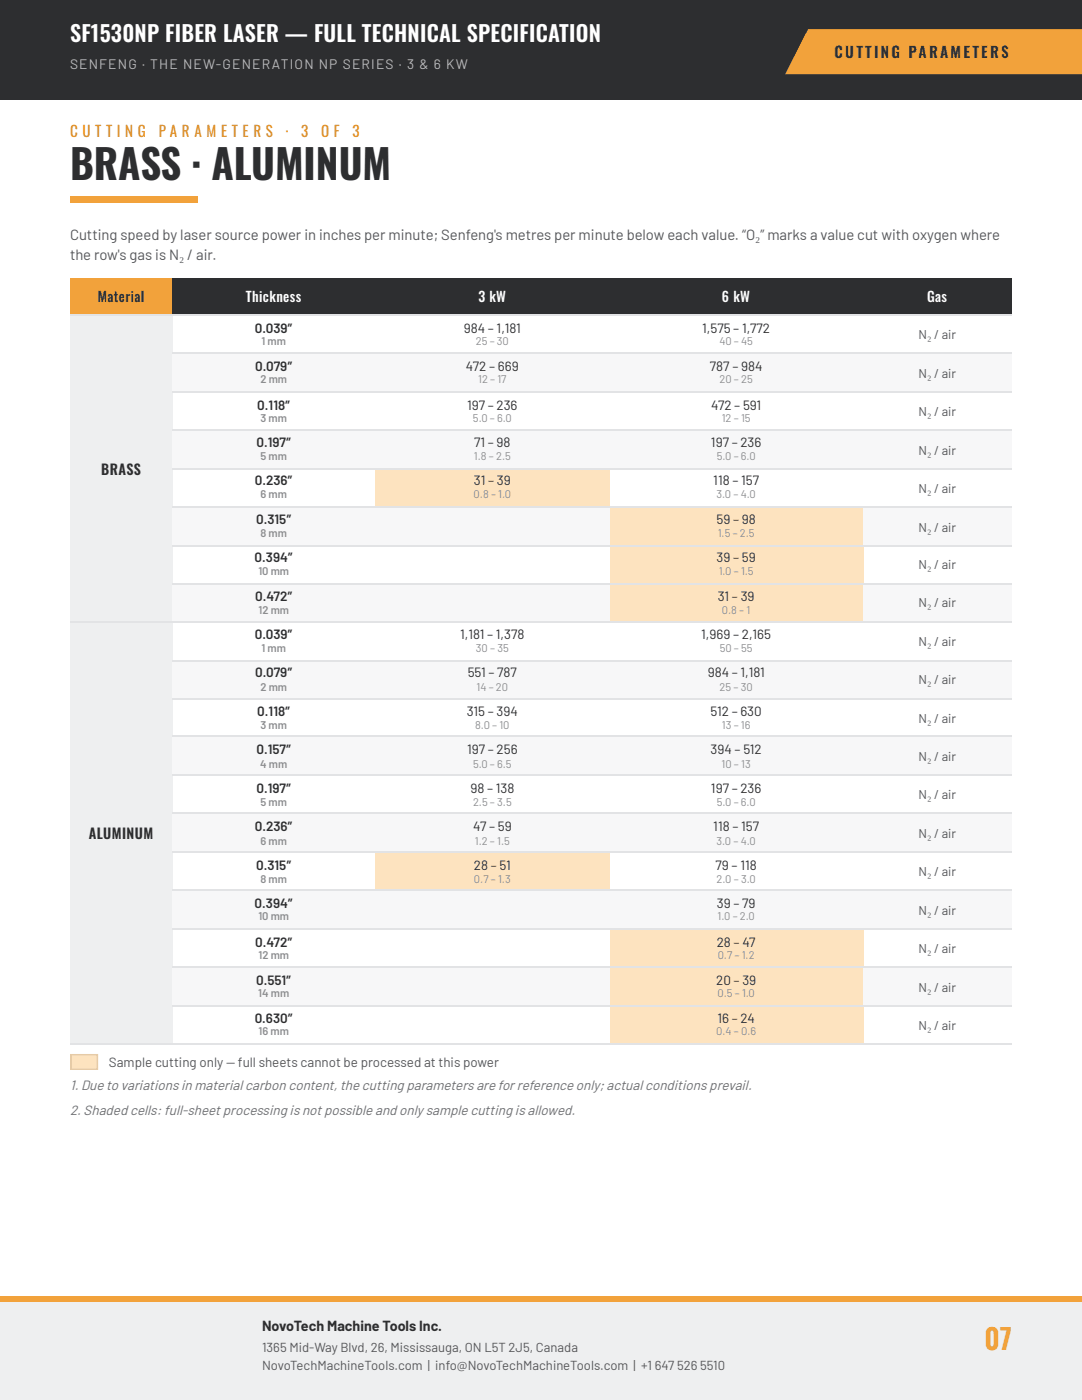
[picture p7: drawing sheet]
<svg xmlns="http://www.w3.org/2000/svg" width="216mm" height="279mm" viewBox="0 0 216 279" stroke-linecap="round" stroke-linejoin="round" font-family="sans-serif">
<defs><g id="words">
<text font-size="8.1" fill="#2d2e30" x="14" y="36">BRASS · ALUMINUM</text>
<text font-size="5.6" fill="#f2a23b" x="196.5" y="269.3">07</text>
<text font-size="4.4" fill="#fff" x="14" y="8.5">SF1530NP FIBER LASER — FULL TECHNICAL SPECIFICATION</text>
<text font-size="3" fill="#2d2e30" x="166.5" y="11.6">CUTTING PARAMETERS</text>
<g font-size="3" fill="#e08a1e">
<text x="14" y="27.3">C U T T I N G</text>
<text x="31.7" y="27.3">P A R A M E T E R S</text>
<text x="57" y="27.3">·</text>
<text x="60.1" y="27.3">3</text>
<text x="64.1" y="27.3">O F</text>
<text x="70.3" y="27.3">3</text>
</g>
<g font-size="3" fill="#55575b">
<text x="14" y="47.9">Cutting speed by laser source power in inches per minute; Senfeng's metres per minute below each value. “O₂” marks a value cut with oxygen where</text>
<text x="14" y="51.9">the row's gas is N₂ / air.</text>
</g>
<text font-size="2.9" fill="#2d2e30" x="52.3" y="265.6">NovoTech Machine Tools Inc.</text>
<text font-size="2.8" fill="#b8babd" x="14" y="13.8">SENFENG · THE NEW-GENERATION NP SERIES · 3 &amp; 6 KW</text>
<g font-size="2.8" fill="#2d2e30">
<text x="19.5" y="60.3">Material</text>
<text x="20.2" y="94.7">BRASS</text>
<text x="17.7" y="167.5">ALUMINUM</text>
</g>
<g font-size="2.8" fill="#fff">
<text x="49" y="60.3">Thickness</text>
<text x="95.4" y="60.3">3 kW</text>
<text x="144.1" y="60.3">6 kW</text>
<text x="185" y="60.3">Gas</text>
</g>
<g font-size="2.8" fill="#6d6f73">
<text x="14" y="217.5">1. Due to variations in material carbon content, the cutting parameters are for reference only; actual conditions prevail.</text>
<text x="14" y="222.5">2. Shaded cells: full-sheet processing is not possible and only sample cutting is allowed.</text>
</g>
<g font-size="2.7" fill="#2d2e30">
<text x="50.9" y="66.4">0.039″</text>
<text x="92.6" y="66.4">984 – 1,181</text>
<text x="140.1" y="66.4">1,575 – 1,772</text>
<text x="50.9" y="74.1">0.079″</text>
<text x="93" y="74.1">472 – 669</text>
<text x="141.7" y="74.1">787 – 984</text>
<text x="51.3" y="81.8">0.118″</text>
<text x="93.2" y="81.8">197 – 236</text>
<text x="141.9" y="81.8">472 – 591</text>
<text x="51.2" y="89.2">0.197″</text>
<text x="94.6" y="89.2">71 – 98</text>
<text x="141.9" y="89.2">197 – 236</text>
<text x="50.9" y="96.8">0.236″</text>
<text x="94.6" y="96.8">31 – 39</text>
<text x="142.3" y="96.8">118 – 157</text>
<text x="51.1" y="104.5">0.315″</text>
<text x="143" y="104.5">59 – 98</text>
<text x="50.8" y="112.2">0.394″</text>
<text x="143" y="112.2">39 – 59</text>
<text x="50.9" y="119.9">0.472″</text>
<text x="143.2" y="119.9">31 – 39</text>
<text x="50.9" y="127.5">0.039″</text>
<text x="91.8" y="127.5">1,181 – 1,378</text>
<text x="139.9" y="127.5">1,969 – 2,165</text>
<text x="50.9" y="135.2">0.079″</text>
<text x="93.3" y="135.2">551 – 787</text>
<text x="141.2" y="135.2">984 – 1,181</text>
<text x="51.3" y="142.9">0.118″</text>
<text x="93.1" y="142.9">315 – 394</text>
<text x="141.8" y="142.9">512 – 630</text>
<text x="51.2" y="150.5">0.157″</text>
<text x="93.2" y="150.5">197 – 256</text>
<text x="141.8" y="150.5">394 – 512</text>
<text x="51.2" y="158.2">0.197″</text>
<text x="93.9" y="158.2">98 – 138</text>
<text x="141.9" y="158.2">197 – 236</text>
<text x="50.9" y="165.9">0.236″</text>
<text x="94.4" y="165.9">47 – 59</text>
<text x="142.3" y="165.9">118 – 157</text>
<text x="51.1" y="173.6">0.315″</text>
<text x="94.6" y="173.6">28 – 51</text>
<text x="142.8" y="173.6">79 – 118</text>
<text x="50.8" y="181.2">0.394″</text>
<text x="143" y="181.2">39 – 79</text>
<text x="50.9" y="188.9">0.472″</text>
<text x="143" y="188.9">28 – 47</text>
<text x="51.1" y="196.6">0.551″</text>
<text x="142.9" y="196.6">20 – 39</text>
<text x="50.8" y="204.3">0.630″</text>
<text x="143.1" y="204.3">16 – 24</text>
</g>
<text font-size="2.7" fill="#55575b" x="21.7" y="213">Sample cutting only — full sheets cannot be processed at this power</text>
<g font-size="2.6" fill="#55575b">
<text x="52.3" y="269.9">1365 Mid-Way Blvd, 26, Mississauga, ON L5T 2J5, Canada</text>
<text x="52.3" y="273.3">NovoTechMachineTools.com | info@NovoTechMachineTools.com | +1</text>
<text x="130.6" y="273.3">647</text>
<text x="135.1" y="273.3">526</text>
<text x="139.7" y="273.3">5510</text>
</g>
<g font-size="2.5" fill="#55575b">
<text x="183.3" y="67.7">N₂ / air</text>
<text x="183.3" y="75.4">N₂ / air</text>
<text x="183.3" y="83.1">N₂ / air</text>
<text x="183.3" y="90.8">N₂ / air</text>
<text x="183.3" y="98.4">N₂ / air</text>
<text x="183.3" y="106.1">N₂ / air</text>
<text x="183.3" y="113.5">N₂ / air</text>
<text x="183.3" y="121.2">N₂ / air</text>
<text x="183.3" y="128.9">N₂ / air</text>
<text x="183.3" y="136.5">N₂ / air</text>
<text x="183.3" y="144.2">N₂ / air</text>
<text x="183.3" y="151.9">N₂ / air</text>
<text x="183.3" y="159.5">N₂ / air</text>
<text x="183.3" y="167.2">N₂ / air</text>
<text x="183.3" y="174.9">N₂ / air</text>
<text x="183.3" y="182.6">N₂ / air</text>
<text x="183.3" y="190.2">N₂ / air</text>
<text x="183.3" y="197.9">N₂ / air</text>
<text x="183.3" y="205.6">N₂ / air</text>
</g>
<g font-size="2.2" fill="#8c8e91">
<text x="52.2" y="68.8">1 mm</text>
<text x="94.9" y="68.8">25 – 30</text>
<text x="143.5" y="68.8">40 – 45</text>
<text x="52" y="76.5">2 mm</text>
<text x="95.4" y="76.5">12 – 17</text>
<text x="143.6" y="76.5">20 – 25</text>
<text x="52" y="84.1">3 mm</text>
<text x="94.4" y="84.1">5.0 – 6.0</text>
<text x="144" y="84.1">12 – 15</text>
<text x="52" y="91.8">5 mm</text>
<text x="94.6" y="91.8">1.8 – 2.5</text>
<text x="143" y="91.8">5.0 – 6.0</text>
<text x="52" y="99.5">6 mm</text>
<text x="94.5" y="99.5">0.8 – 1.0</text>
<text x="143" y="99.5">3.0 – 4.0</text>
<text x="52" y="107.2">8 mm</text>
<text x="143.2" y="107.2">1.5 – 2.5</text>
<text x="51.5" y="114.8">10 mm</text>
<text x="143.4" y="114.8">1.0 – 1.5</text>
<text x="51.6" y="122.5">12 mm</text>
<text x="144.1" y="122.5">0.8 – 1</text>
<text x="52.2" y="130.2">1 mm</text>
<text x="95" y="130.2">30 – 35</text>
<text x="143.6" y="130.2">50 – 55</text>
<text x="52" y="137.8">2 mm</text>
<text x="95.1" y="137.8">14 – 20</text>
<text x="143.6" y="137.8">25 – 30</text>
<text x="52" y="145.5">3 mm</text>
<text x="94.8" y="145.5">8.0 – 10</text>
<text x="144" y="145.5">13 – 16</text>
<text x="51.9" y="153.2">4 mm</text>
<text x="94.4" y="153.2">5.0 – 6.5</text>
<text x="144" y="153.2">10 – 13</text>
<text x="52" y="160.9">5 mm</text>
<text x="94.4" y="160.9">2.5 – 3.5</text>
<text x="143" y="160.9">5.0 – 6.0</text>
<text x="52" y="168.5">6 mm</text>
<text x="94.7" y="168.5">1.2 – 1.5</text>
<text x="143" y="168.5">3.0 – 4.0</text>
<text x="52" y="176.2">8 mm</text>
<text x="94.6" y="176.2">0.7 – 1.3</text>
<text x="143" y="176.2">2.0 – 3.0</text>
<text x="51.5" y="183.6">10 mm</text>
<text x="143.2" y="183.6">1.0 – 2.0</text>
<text x="51.6" y="191.3">12 mm</text>
<text x="143.2" y="191.3">0.7 – 1.2</text>
<text x="51.5" y="199">14 mm</text>
<text x="143.2" y="199">0.5 – 1.0</text>
<text x="51.6" y="206.6">16 mm</text>
<text x="142.9" y="206.6">0.4 – 0.6</text>
</g>
</g></defs>
<path d="M0 0h215.9v19.8h-215.9z" fill="#2d2e30"/>
<g fill="#f2a23b">
<path d="M156.6 5.8h59.3v9h-59.3z"/>
<path d="M14 39.2h25.4v1.3h-25.4z"/>
<path d="M14 55.6h20.4v7.4h-20.4z"/>
</g>
<g fill="#2d2e30">
<path d="M34.4 55.6h40.5v7.4h-40.5z"/>
<path d="M74.9 55.6h46.8v7.4h-46.8z"/>
<path d="M121.7 55.6h50.5v7.4h-50.5z"/>
<path d="M172.2 55.6h29.7v7.4h-29.7z"/>
</g>
<path d="M14 63h20.4v61.1h-20.4z" fill="#eeeff0"/>
<g fill="#f7f7f8">
<path d="M34.4 70.6h40.5v7.7h-40.5z"/>
<path d="M74.9 70.6h46.8v7.7h-46.8z"/>
<path d="M121.7 70.6h50.5v7.7h-50.5z"/>
<path d="M172.2 70.6h29.7v7.7h-29.7z"/>
<path d="M34.4 85.7h40.5v7.7h-40.5z"/>
<path d="M74.9 85.7h46.8v7.7h-46.8z"/>
<path d="M121.7 85.7h50.5v7.7h-50.5z"/>
<path d="M172.2 85.7h29.7v7.7h-29.7z"/>
</g>
<path d="M74.9 93.4h46.8v7.7h-46.8z" fill="#fde3bf"/>
<g fill="#f7f7f8">
<path d="M34.4 101.1h40.5v7.6h-40.5z"/>
<path d="M74.9 101.1h46.8v7.6h-46.8z"/>
</g>
<path d="M121.7 101.1h50.5v7.6h-50.5z" fill="#fde3bf"/>
<path d="M172.2 101.1h29.7v7.6h-29.7z" fill="#f7f7f8"/>
<path d="M121.7 108.7h50.5v7.7h-50.5z" fill="#fde3bf"/>
<g fill="#f7f7f8">
<path d="M34.4 116.4h40.5v7.7h-40.5z"/>
<path d="M74.9 116.4h46.8v7.7h-46.8z"/>
</g>
<path d="M121.7 116.4h50.5v7.7h-50.5z" fill="#fde3bf"/>
<path d="M172.2 116.4h29.7v7.7h-29.7z" fill="#f7f7f8"/>
<path d="M14 124.1h20.4v84.1h-20.4z" fill="#eeeff0"/>
<g fill="#f7f7f8">
<path d="M34.4 131.8h40.5v7.6h-40.5z"/>
<path d="M74.9 131.8h46.8v7.6h-46.8z"/>
<path d="M121.7 131.8h50.5v7.6h-50.5z"/>
<path d="M172.2 131.8h29.7v7.6h-29.7z"/>
<path d="M34.4 147.1h40.5v7.7h-40.5z"/>
<path d="M74.9 147.1h46.8v7.7h-46.8z"/>
<path d="M121.7 147.1h50.5v7.7h-50.5z"/>
<path d="M172.2 147.1h29.7v7.7h-29.7z"/>
<path d="M34.4 162.5h40.5v7.6h-40.5z"/>
<path d="M74.9 162.5h46.8v7.6h-46.8z"/>
<path d="M121.7 162.5h50.5v7.6h-50.5z"/>
<path d="M172.2 162.5h29.7v7.6h-29.7z"/>
</g>
<path d="M74.9 170.1h46.8v7.7h-46.8z" fill="#fde3bf"/>
<g fill="#f7f7f8">
<path d="M34.4 177.8h40.5v7.7h-40.5z"/>
<path d="M74.9 177.8h46.8v7.7h-46.8z"/>
<path d="M121.7 177.8h50.5v7.7h-50.5z"/>
<path d="M172.2 177.8h29.7v7.7h-29.7z"/>
</g>
<path d="M121.7 185.5h50.5v7.6h-50.5z" fill="#fde3bf"/>
<g fill="#f7f7f8">
<path d="M34.4 193.1h40.5v7.7h-40.5z"/>
<path d="M74.9 193.1h46.8v7.7h-46.8z"/>
</g>
<path d="M121.7 193.1h50.5v7.7h-50.5z" fill="#fde3bf"/>
<path d="M172.2 193.1h29.7v7.7h-29.7z" fill="#f7f7f8"/>
<path d="M121.7 200.8h50.5v7.4h-50.5z" fill="#fde3bf"/>
<g fill="none" stroke="#e2e3e5" stroke-width=".26">
<path d="M14 62.8h187.9M34.4 70.5h167.5M34.4 78.2h167.5M34.4 85.9h167.5M34.4 93.5h167.5M34.4 101.2h167.5M34.4 108.9h167.5M34.4 116.5h167.5M14 124.2h187.9M34.4 131.9h167.5M34.4 139.6h167.5M34.4 147h167.5"/>
<path d="M34.4 154.6h167.5M34.4 162.3h167.5M34.4 170h167.5M34.4 177.7h167.5M34.4 185.3h167.5M34.4 193h167.5M14 208.4h187.9M34.4 200.7h167.5"/>
</g>
<path d="M14 210.3h5.6v3.2h-5.6z" fill="#fde3bf"/>
<path d="M14.2 210.5h5.2v2.9h-5.2z" fill="none" stroke="#e8c48f" stroke-width=".26"/>
<path d="M0 258.8h215.9v20.6h-215.9z" fill="#eeeff0"/>
<path d="M0 258.8h215.9v1h-215.9z" fill="#f2a23b"/>
<use href="#words"/>
</svg>
